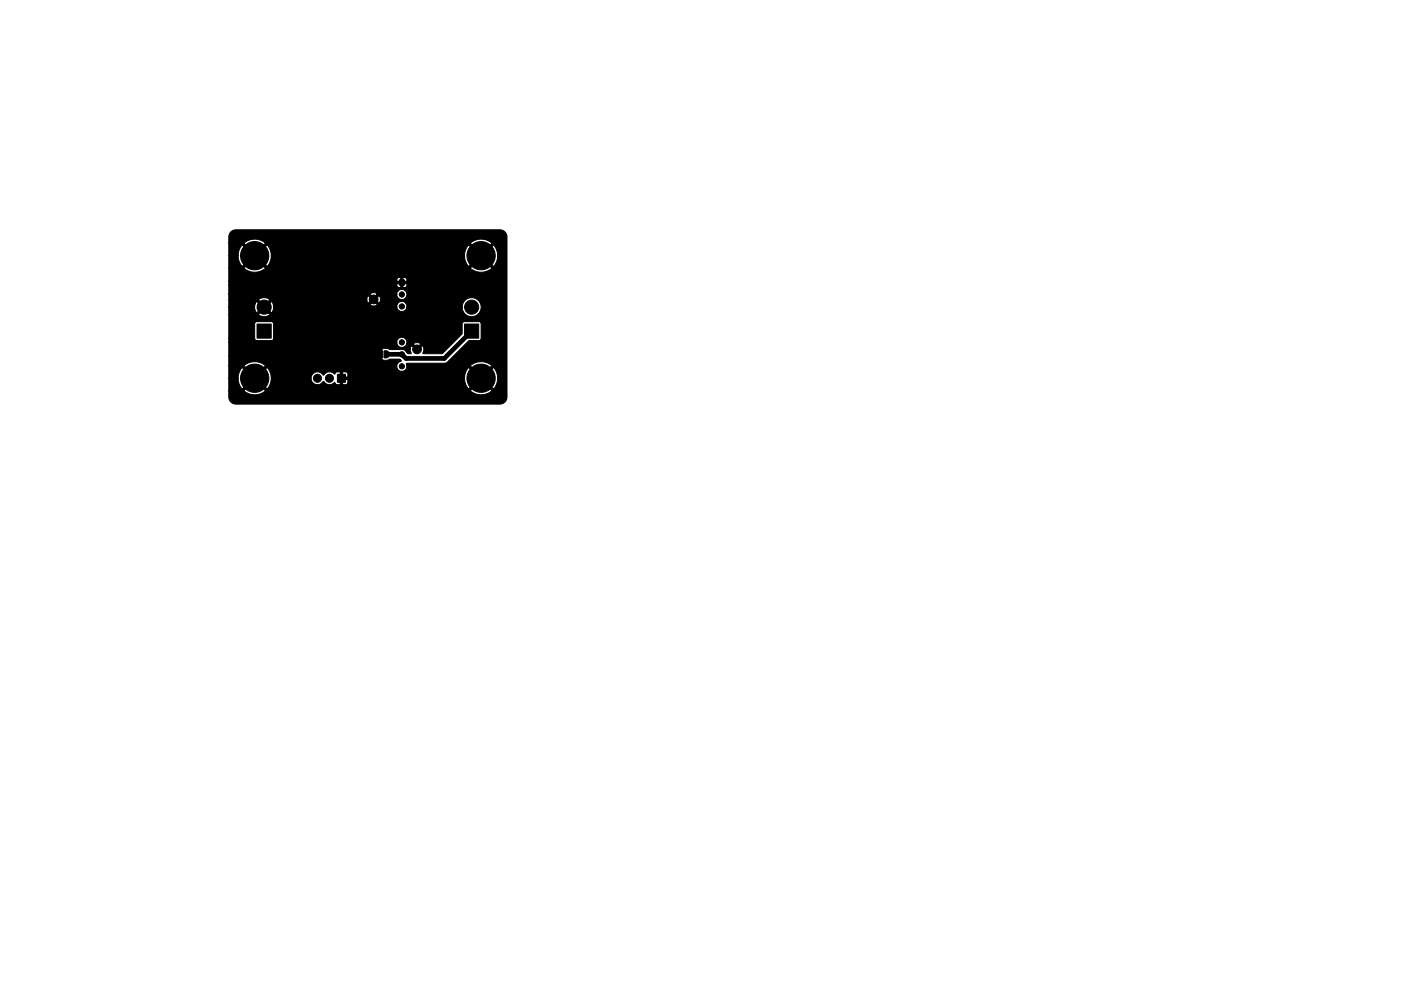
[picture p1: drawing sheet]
<svg xmlns="http://www.w3.org/2000/svg" width="297mm" height="210mm" viewBox="0 0 297 210" stroke-linecap="round" stroke-linejoin="round" font-family="sans-serif">
<g fill="#000" stroke="#000" stroke-width=".21">
<path d="M84.6 59.4h1.2v1.1h-1.2zM48.9 49.3l.5-.4 .6-.1h56a1.49 1.49 0 0 1 1.5 1.5v34a1.48 1.48 0 0 1-1.5 1.4h-56.2a1.49 1.49 0 0 1-1.3-1.5v-1.3h3.2a3.5 3.5 0 0 0 4.6 0h43.4a3.5 3.5 0 0 0 4.6 0l-2.3-2.3-2.3 2.3h-43.4l-2.3-2.3-2.3 2.3h-3.2v-2.6h2l.2 1 .6 1.2 2.3-2.3h.8l2.3 2.3a3.5 3.5 0 0 0 .8-2.3h8.4a1.36 1.36 0 0 0 1 1.4 1.36 1.36 0 0 0 1.6-.6v-.1a1.56 1.56 0 0 0 2 .5l.4-.2 .5 .4h1.9l.3-.1 .1-1h-1l-.1 1.1h-.5v-1.3h26.4l.2 1 .6 1.2 2.3-2.3h.8l2.3 2.3a3.5 3.5 0 0 0-.1-4.5l-2.2 2.2h-.8l-2.3-2.2-.6 1.2-.2 1.1h-26.4v-.3h1.6l-.1-.9-1-.2v1.1h-.5v-1.1h-.7l-.4 .4h-.2a1.46 1.46 0 0 0-2.2 .3h-.1a1.36 1.36 0 0 0-1.5-.7 1.36 1.36 0 0 0-1.1 1.3h-8.4l-.2-1-.6-1.2-2.3 2.2h-.8l-2.3-2.2-.6 1.2-.2 1.1h-2v-2.7h3.2l2.3 2.3 2.3-2.3a3.5 3.5 0 0 0-4.6 0h-3.2v-2.1h32.4l.1 .6 .3 .3h.8l.5-.2h2.1l.4 .3-.3 .2a1.07 1.07 0 0 0-.6 1.3 1.07 1.07 0 0 0 1.2 .8 1.07 1.07 0 0 0 .9-1.2h13.4l2.3 2.3 2.3-2.3a3.5 3.5 0 0 0-4.6 0h-13.4l-.2-.4 .2-.1h7.9l.5-.2 4.7-4.6h2.1l.4-.2 .1-.3v-3.1l-.4-.5h-3.1l-.4 .2-.1 .3v2.1l-4.2 4.2h-4.1a1.88 1.88 0 0 0-.1-1.7l-1.2 1.1-1.1-1.1a1.57 1.57 0 0 0-.1 1.7h-.7l-.5-.6-.6-.3-2.8 .1-.4-.3h-.8l-.5 .4v1.2h-32.4v-2.9h35.6a1.07 1.07 0 0 0 .9 1.1 1.07 1.07 0 0 0 1.2-.7h1.4l.8 .8 .8-.9a1.4 1.4 0 0 0-1.6 .1l-1.4-.1a1.07 1.07 0 0 0-.9-1.3 1.07 1.07 0 0 0-1.2 1h-35.6v-.8h5.5l.1 .3 .4 .2h3l.4-.2 .1-.3v-3.1l-.1-.3-.4-.2h-3l-.4 .2-.1 .3v3.1h-5.5v-5h6.3a1.95 1.95 0 0 0 2.4-.1l-1.2-1.2-1.2 1.3h-6.3v-1.6h5.5l.1 .5 .3 .7 1.2-1.2h.8l1.2 1.2 .3-.7 .1-.7h26.1v.2a1.06 1.06 0 0 0 1.1 .9 1.06 1.06 0 0 0 1.1-1h11.7v.3a2.01 2.01 0 0 0 3.1 1.4 2.01 2.01 0 0 0-.2-3.4 2.01 2.01 0 0 0-2.9 1.7l-11.7-.1a1.07 1.07 0 0 0-.8-1 1.07 1.07 0 0 0-1.2 .4l-.2 .6h-26.1v-.3h20.4a1.36 1.36 0 0 0 1.6 0l-.8-.8-.8 .8h-20.4l-.4-.8-1.2 1.3h-.8l-1.2-1.3-.4 1.3h-5.5v-1.6h6.3l1.2 1.2 1.2-1.2-.1-.1h20.7l.2 .8 .9-.8h.7l.8 .8a1.39 1.39 0 0 0 0-1.6l-.8 .8h-.7l-.9-.8-.2 .8h-20.7l-.2-.1a1.99 1.99 0 0 0-2.1 .2h-6.3v-1.2h29.9l.8 .8 .7-.7h4.2a1.07 1.07 0 0 0 1.6 .9 1.07 1.07 0 0 0 .2-1.8 1.07 1.07 0 0 0-1.7 .7l-.1 .2h-4.2l.1-.2a1.4 1.4 0 0 0-1.6 .1h-29.9v-1.9h35.6l.4 .5h1.3l.4-.3 .1-.5h-.8v.8h-.6v-.8h-.8v.3h-35.6v-.8h37.7v-.6l-.3-.2h-.4v.8h-.6v-.8l-.6 .1-.2 .7h-35.6v-2.8h3.2a3.5 3.5 0 0 0 4.6 0h43.4a3.5 3.5 0 0 0 4.6 0l-2.3-2.3-2.3 2.3h-43.4l-2.3-2.3-2.3 2.3h-3.2v-2.6h2l.2 1 .6 1.2 2.3-2.3h.8l2.3 2.3 .6-1.2 .2-1h41l.2 1 .6 1.2 2.3-2.3h.8l2.2 2.3a3.4 3.4 0 0 0 0-4.5l-2.2 2.2h-.8l-2.3-2.2-.6 1.2-.2 1.1h-41a3.3 3.3 0 0 0-.9-2.3l-2.2 2.2h-.8l-2.3-2.2-.6 1.2-.2 1.1h-2v-2.7h3.2l2.3 2.3 2.3-2.3h43.4l2.3 2.3 2.3-2.3a3.5 3.5 0 0 0-4.6 0h-43.4a3.5 3.5 0 0 0-4.6 0h-3.2v-1.6zM54.5 68.7h3v3h-3zM71.5 79.4h1.7v1.7h-1.7zM80.3 74.5l.8-.1v1.5h-.5l-.4-.2-.1-.8zM81.4 74.4h.6l.4 .3v.9l-.3 .3h-.7zM98.5 68.7h3v3h-3z"/>
<circle cx="50.8" cy="58.7" r=".4"/>
<circle cx="54" cy="54.2" r="3"/>
<circle cx="54.6" cy="59.9" r=".4"/>
<circle cx="57.1" cy="49.8" r=".4"/>
<circle cx="58.4" cy="59.9" r=".4"/>
<circle cx="61" cy="49.8" r=".4"/>
<circle cx="61" cy="56.1" r=".4"/>
<circle cx="62.2" cy="59.9" r=".4"/>
<circle cx="63.5" cy="54.9" r=".4"/>
<circle cx="64.8" cy="58.7" r=".4"/>
<circle cx="64.8" cy="49.8" r=".4"/>
<circle cx="66" cy="56.1" r=".4"/>
<circle cx="67.3" cy="59.9" r=".4"/>
<circle cx="68.6" cy="54.9" r=".4"/>
<circle cx="68.6" cy="49.8" r=".4"/>
<circle cx="69.8" cy="58.7" r=".4"/>
<circle cx="71.1" cy="56.1" r=".4"/>
<circle cx="71.1" cy="49.8" r=".4"/>
<circle cx="72.4" cy="59.9" r=".4"/>
<circle cx="73.7" cy="54.9" r=".4"/>
<circle cx="74.9" cy="58.7" r=".4"/>
<circle cx="74.9" cy="49.8" r=".4"/>
<circle cx="76.2" cy="56.1" r=".4"/>
<circle cx="77.5" cy="59.9" r=".4"/>
<circle cx="78.7" cy="54.9" r=".4"/>
<circle cx="78.7" cy="49.8" r=".4"/>
<circle cx="81.3" cy="56.1" r=".4"/>
<circle cx="81.3" cy="59.9" r=".4"/>
<circle cx="82.5" cy="49.8" r=".4"/>
<circle cx="85.1" cy="49.8" r=".4"/>
<circle cx="88.9" cy="49.8" r=".4"/>
<circle cx="90.2" cy="56.1" r=".4"/>
<circle cx="92.7" cy="49.8" r=".4"/>
<circle cx="94" cy="56.1" r=".4"/>
<circle cx="96.5" cy="59.9" r=".4"/>
<circle cx="96.5" cy="49.8" r=".4"/>
<circle cx="100.3" cy="59.9" r=".4"/>
<circle cx="102" cy="54.2" r="3"/>
<circle cx="105.4" cy="58.7" r=".4"/>
<circle cx="50.8" cy="72.6" r=".4"/>
<circle cx="50.8" cy="68.8" r=".4"/>
<circle cx="50.8" cy="61.2" r=".4"/>
<circle cx="50.8" cy="65" r=".4"/>
<circle cx="50.8" cy="75.2" r=".4"/>
<circle cx="54.6" cy="75.2" r=".4"/>
<circle cx="56" cy="65.2" r="1.5"/>
<circle cx="58.4" cy="75.2" r=".4"/>
<circle cx="61" cy="77.7" r=".4"/>
<circle cx="62.2" cy="75.2" r=".4"/>
<circle cx="64.8" cy="62.5" r=".4"/>
<circle cx="66" cy="73.9" r=".4"/>
<circle cx="68.6" cy="63.7" r=".4"/>
<circle cx="71.1" cy="73.9" r=".4"/>
<circle cx="72.4" cy="62.5" r=".4"/>
<circle cx="73.7" cy="72.6" r=".4"/>
<circle cx="76.2" cy="77.7" r=".4"/>
<circle cx="77.5" cy="75.2" r=".4"/>
<circle cx="79.2" cy="63.5" r=".92"/>
<circle cx="85.2" cy="62.5" r=".55"/>
<circle cx="85.2" cy="72.6" r=".55"/>
<circle cx="85.2" cy="65" r=".55"/>
<circle cx="85.2" cy="75.2" r=".55"/>
<circle cx="85.2" cy="77.7" r=".55"/>
<circle cx="88.4" cy="74.1" r=".92"/>
<circle cx="95.2" cy="77.7" r=".4"/>
<circle cx="99.1" cy="75.2" r=".4"/>
<circle cx="100" cy="65.2" r="1.5"/>
<circle cx="102.9" cy="75.2" r=".4"/>
<circle cx="105.4" cy="72.6" r=".4"/>
<circle cx="105.4" cy="61.2" r=".4"/>
<circle cx="105.4" cy="75.2" r=".4"/>
<circle cx="105.4" cy="68.8" r=".4"/>
<circle cx="105.4" cy="65" r=".4"/>
<circle cx="54" cy="80.2" r="3"/>
<circle cx="59.7" cy="84.1" r=".4"/>
<circle cx="61" cy="81.5" r=".4"/>
<circle cx="67.3" cy="80.3" r=".85"/>
<circle cx="69.8" cy="80.3" r=".85"/>
<circle cx="76.2" cy="80.3" r=".4"/>
<circle cx="78.7" cy="82.8" r=".4"/>
<circle cx="81.3" cy="82.8" r=".4"/>
<circle cx="83.8" cy="82.8" r=".4"/>
<circle cx="86.4" cy="82.8" r=".4"/>
<circle cx="88.9" cy="82.8" r=".4"/>
<circle cx="91.4" cy="82.8" r=".4"/>
<circle cx="92.7" cy="80.3" r=".4"/>
<circle cx="95.2" cy="84.1" r=".4"/>
<circle cx="96.5" cy="80.3" r=".4"/>
<circle cx="97.8" cy="84.1" r=".4"/>
<circle cx="102" cy="80.2" r="3"/>
</g>
<path d="M100 70.2l-5.8 5.9h-8.1l-.9-.9h-3.1" fill="none" stroke="#000" stroke-width="1"/>
</svg>
